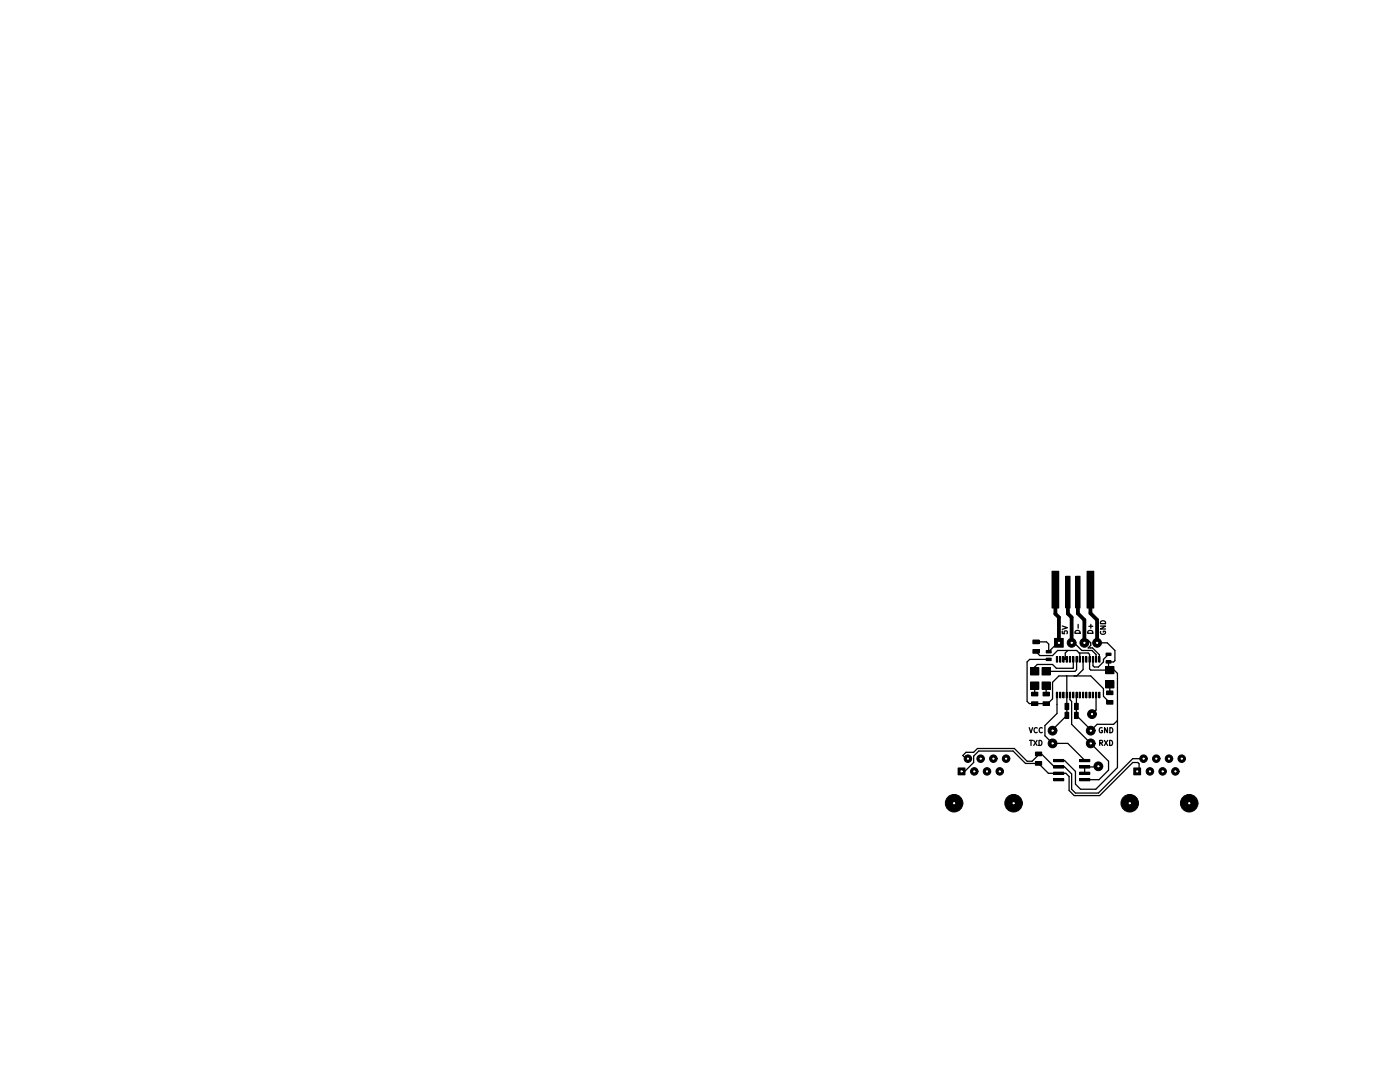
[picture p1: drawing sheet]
<svg xmlns="http://www.w3.org/2000/svg" width="279mm" height="216mm" viewBox="0 0 279 216" stroke-linecap="round" stroke-linejoin="round" font-family="sans-serif">
<g fill="none" stroke="#000" stroke-width=".25">
<path d="M206.5 136.8v1.7M206.8 130l.7 .8h2.6l1-1h3.8l.6 .6v1.2M206.8 128.1h2.1l.4 .4v1.5l1.8-1.7h.2M208.8 136.8v1.7M209.3 131.6h-3.8l-.5 .5v7.9l.4 .4h3.7l1-1v-3.3l1.2-1.2h6.4l2.5 2.5v1.5l1.3 1.2M210.9 138.7v3.7l-2.4 2.4v2l1.6 1.5h3l3.4 3.5M212 125.9v.5l.5 .1-.1-.5 .5-.1v.6M212 124.9l1 .3-1 .4M212.6 131.3l.3 .3h-.7l.4-.3M212.9 134.9v7.8l-2.8 2.9v.2M213.1 129.8l-.5 .5v1.3M213.5 138.7v.9l.4 .4v4.5l7.3 7.4v1.8l-1.9 1.9h-2.8"/>
<path d="M213.9 128.3h.5l1.5 1.5h2l.8 .8v1M214.2 131.6l-.1 1.8h-3.3l-.7-.8h-3.1l-.5 .5v.9M214.6 126a.55 .55 0 0 1 .6-.2 .55 .55 0 0 1 .3 .6h-1zM214.8 138.7v4l2.8 2.8 .1 .3 1.2-1.3h3.4l.7-.7M214.9 131.6v2l-.4 .4h-5.7M214.9 138.7h-.1M215.2 124.6v.8M215.4 130.3h1.8l.2 .3v2.9l.3 .2h4.7l.6 .7v18.8l-4.3 4.3h-3.1l-1-1v-2.6l-2.1-2.1h-1.2M216.2 131.6v2l-1.3 1.3M216.4 128.3l.5-.5h.3l.5 .5v.5l-.5 .5h.8l1.4 1.3v1M217.1 126a.55 .55 0 0 1 .6-.2 .55 .55 0 0 1 .4 .6h-1zM217.3 125h.8"/>
<path d="M217.7 124.6v.8M218.7 138.7v3l-.8 .8M218.9 128.3h2.1l1.5 1.5v2l-.2 .3h-1.1v1.4l.3 .2M219.6 124.9h1l-1 .6h1M219.7 126a.46 .46 0 0 0 .4 .6 .46 .46 0 0 0 .4-.7h-.3v.2M219.7 124.1a.55 .55 0 0 1 .6-.2 .55 .55 0 0 1 .3 .5h-1zM221.2 130.6l-1 1v.5l-1 1h-.8l-.3-.3v-1.2M221.5 136.5v1.7M191.9 153.9h.6l1.8-1.8v-1.2l1-1h6.9l2.5 2.4h2.6l1.9 2h3.5l.7 .6v2.8l1 1.1h5.1l6.6-6.7h1l.2 .3v1l-.4 .5M193.2 151.4h-.4l-.6-.7 .6-.6h1.5l.8-.7h7.3l2.6 2.5h1l1.3-1.3v-.2h.5l2.6 2.6h2.1l1.4 1.4v3.1l.7 .7h4.6l6.9-6.8h2.1M205.4 145.2l.3 1 .4-1M205.5 147.7h.6"/>
<path d="M205.8 147.7v1M206.3 147.7l.7 1M207 147.7l-.7 1M207 145.3a.45 .45 0 0 0-.6 .4 .45 .45 0 0 0 .6 .4M207.4 147.7a.51 .51 0 0 1 .5 .5 .51 .51 0 0 1-.5 .5zM208 145.3a.45 .45 0 0 0-.6 .4 .45 .45 0 0 0 .6 .4M212.9 141h.1M219.2 152.9l-.1 .1h-2.6v1.3M219.5 148.3l.5-.1v-.4l-.5-.1v1M219.7 148.3l.4 .4M220 145.2a.46 .46 0 0 0-.6 .5 .46 .46 0 0 0 .6 .4v-.3h-.2M220.4 147.7l.7 1"/>
<path d="M221 145.2v1l-.6-1v1M221.1 147.7l-.7 1M221.5 147.7a.51 .51 0 0 1 .5 .5 .51 .51 0 0 1-.5 .5zM221.5 145.2a.51 .51 0 0 1 .6 .5 .51 .51 0 0 1-.6 .5z"/>
</g>
<g fill="#000">
<path d="M210 114h1.3v7.3h-1.3zM212.7 115h.8v6.3h-.8zM214.7 115h.8v6.3h-.8zM216.9 114h1.4v7.3h-1.4zM205.7 136.1h1.6v1.4h-1.6zM205.7 133.2h1.6v1.5h-1.6zM205.9 138.1h1.2v.8h-1.2zM206.1 127.7h1.3v.7h-1.3zM206.1 129.6h1.3v.8h-1.3zM208 136.1h1.6v1.4h-1.6zM208 133.2h1.6v1.5h-1.6zM208.2 138.1h1.2v.8h-1.2z"/>
<path d="M208.8 129.8h1v.5h-1zM208.8 131.3h1v.5h-1zM210.5 127.4h1.7v1.7h-1.7zM210.8 138.1h.3v1.1h-.3zM210.8 131h.3v1.1h-.3zM211.5 138.1h.2v1.1h-.2zM211.5 131h.2v1.1h-.2zM212.1 138.1h.3v1.1h-.3zM212.1 131h.3v1.1h-.3zM212.8 138.1h.2v1.1h-.2zM212.8 131h.2v1.1h-.2zM213.4 138.1h.3v1.1h-.3z"/>
<path d="M213.4 131h.3v1.1h-.3zM214.1 138.1h.2v1.1h-.2zM214.1 131h.2v1.1h-.2zM214.7 138.1h.3v1.1h-.3zM214.7 131h.3v1.1h-.3zM215.4 138.1h.2v1.1h-.2zM215.4 131h.2v1.1h-.2zM216 138.1h.3v1.1h-.3zM216 131h.3v1.1h-.3zM216.7 138.1h.2v1.1h-.2zM216.7 131h.2v1.1h-.2zM217.3 138.1h.3v1.1h-.3z"/>
<path d="M217.3 131h.3v1.1h-.3zM218 138.1h.2v1.1h-.2zM218 131h.3v1.1h-.3zM218.6 138.1h.3v1.1h-.3zM218.6 131h.3v1.1h-.3zM219.3 138.1h.2v1.1h-.2zM219.3 131h.2v1.1h-.2zM220.7 135.8h1.6v1.5h-1.6zM220.7 133h1.6v1.4h-1.6zM220.7 130.3h1v.5h-1zM220.7 131.8h1v.5h-1zM220.9 137.9h1.2v.7h-1.2z"/>
<path d="M220.9 139.8h1.2v.7h-1.2zM191.2 153.2h1.4v1.4h-1.4zM205.9 140h1.2v.8h-1.2zM206.6 152h1.3v.7h-1.3zM206.6 150.1h1.3v.7h-1.3zM208.2 140h1.2v.8h-1.2zM212.5 140.3h.8v1.3h-.8zM212.5 142.1h.8v1.3h-.8zM214.5 140.3h.7v1.3h-.7zM214.5 142.1h.7v1.3h-.7zM226.3 153.2h1.3v1.4h-1.3z"/>
<circle cx="213.9" cy="128.3" r=".88"/>
<circle cx="216.4" cy="128.3" r=".88"/>
<circle cx="218.9" cy="128.3" r=".88"/>
<circle cx="193.2" cy="151.4" r=".75"/>
<circle cx="194.4" cy="153.9" r=".75"/>
<circle cx="195.7" cy="151.4" r=".75"/>
<circle cx="197" cy="153.9" r=".75"/>
<circle cx="198.2" cy="151.4" r=".75"/>
<circle cx="199.5" cy="153.9" r=".75"/>
<circle cx="200.8" cy="151.4" r=".75"/>
<circle cx="210.1" cy="145.8" r=".88"/>
<circle cx="210.1" cy="148.3" r=".88"/>
<circle cx="217.7" cy="145.8" r=".88"/>
<circle cx="217.7" cy="148.3" r=".88"/>
<circle cx="217.9" cy="142.5" r=".88"/>
<circle cx="219.2" cy="152.9" r=".88"/>
<circle cx="228.2" cy="151.4" r=".75"/>
<circle cx="229.5" cy="153.9" r=".75"/>
<circle cx="230.8" cy="151.4" r=".75"/>
<circle cx="232" cy="153.9" r=".75"/>
<circle cx="233.3" cy="151.4" r=".75"/>
<circle cx="234.6" cy="153.9" r=".75"/>
<circle cx="235.8" cy="151.4" r=".75"/>
<circle cx="190.4" cy="160.3" r="1.75"/>
<circle cx="202.3" cy="160.3" r="1.75"/>
<circle cx="225.5" cy="160.3" r="1.75"/>
<circle cx="237.3" cy="160.3" r="1.75"/>
</g>
<g fill="none" stroke="#000" stroke-width=".2">
<path d="M210 114h1.3v7.3h-1.3zM212.7 115h.8v6.3h-.8zM214.7 115h.8v6.3h-.8zM216.9 114h1.4v7.3h-1.4zM205.7 136.1h1.6v1.4h-1.6zM205.7 133.2h1.6v1.5h-1.6zM205.9 138.1h1.2v.8h-1.2zM206.1 127.7h1.3v.7h-1.3zM206.1 129.6h1.3v.8h-1.3zM208 136.1h1.6v1.4h-1.6zM208 133.2h1.6v1.5h-1.6zM208.2 138.1h1.2v.8h-1.2z"/>
<path d="M208.8 129.8h1v.5h-1zM208.8 131.3h1v.5h-1zM210.5 127.4h1.7v1.7h-1.7zM210.8 138.1h.3v1.1h-.3zM210.8 131h.3v1.1h-.3zM211.5 138.1h.2v1.1h-.2zM211.5 131h.2v1.1h-.2zM212.1 138.1h.3v1.1h-.3zM212.1 131h.3v1.1h-.3zM212.8 138.1h.2v1.1h-.2zM212.8 131h.2v1.1h-.2zM213.4 138.1h.3v1.1h-.3z"/>
<path d="M213.4 131h.3v1.1h-.3zM214.1 138.1h.2v1.1h-.2zM214.1 131h.2v1.1h-.2zM214.7 138.1h.3v1.1h-.3zM214.7 131h.3v1.1h-.3zM215.4 138.1h.2v1.1h-.2zM215.4 131h.2v1.1h-.2zM216 138.1h.3v1.1h-.3zM216 131h.3v1.1h-.3zM216.7 138.1h.2v1.1h-.2zM216.7 131h.2v1.1h-.2zM217.3 138.1h.3v1.1h-.3z"/>
<path d="M217.3 131h.3v1.1h-.3zM218 138.1h.2v1.1h-.2zM218 131h.3v1.1h-.3zM218.6 138.1h.3v1.1h-.3zM218.6 131h.3v1.1h-.3zM219.3 138.1h.2v1.1h-.2zM219.3 131h.2v1.1h-.2zM220.7 135.8h1.6v1.5h-1.6zM220.7 133h1.6v1.4h-1.6zM220.7 130.3h1v.5h-1zM220.7 131.8h1v.5h-1zM220.9 137.9h1.2v.7h-1.2z"/>
<path d="M220.9 139.8h1.2v.7h-1.2zM191.2 153.2h1.4v1.4h-1.4zM205.9 140h1.2v.8h-1.2zM206.6 152h1.3v.7h-1.3zM206.6 150.1h1.3v.7h-1.3zM208.2 140h1.2v.8h-1.2zM210.2 151.5h2.1v.5h-2.1zM210.2 152.8h2.1v.5h-2.1zM210.2 154.1h2.1v.4h-2.1zM210.2 155.4h2.1v.4h-2.1zM212.5 140.3h.8v1.3h-.8zM212.5 142.1h.8v1.3h-.8z"/>
<path d="M214.5 140.3h.7v1.3h-.7zM214.5 142.1h.7v1.3h-.7zM215.4 155.4h2.1v.4h-2.1zM215.4 154.1h2.1v.4h-2.1zM215.4 152.8h2.1v.5h-2.1zM215.4 151.5h2.1v.5h-2.1zM226.3 153.2h1.3v1.4h-1.3z"/>
<circle cx="213.9" cy="128.3" r=".88"/>
<circle cx="216.4" cy="128.3" r=".88"/>
<circle cx="218.9" cy="128.3" r=".88"/>
<circle cx="193.2" cy="151.4" r=".75"/>
<circle cx="194.4" cy="153.9" r=".75"/>
<circle cx="195.7" cy="151.4" r=".75"/>
<circle cx="197" cy="153.9" r=".75"/>
<circle cx="198.2" cy="151.4" r=".75"/>
<circle cx="199.5" cy="153.9" r=".75"/>
<circle cx="200.8" cy="151.4" r=".75"/>
<circle cx="210.1" cy="145.8" r=".88"/>
<circle cx="210.1" cy="148.3" r=".88"/>
<circle cx="217.7" cy="145.8" r=".88"/>
<circle cx="217.7" cy="148.3" r=".88"/>
<circle cx="217.9" cy="142.5" r=".88"/>
<circle cx="219.2" cy="152.9" r=".88"/>
<circle cx="228.2" cy="151.4" r=".75"/>
<circle cx="229.5" cy="153.9" r=".75"/>
<circle cx="230.8" cy="151.4" r=".75"/>
<circle cx="232" cy="153.9" r=".75"/>
<circle cx="233.3" cy="151.4" r=".75"/>
<circle cx="234.6" cy="153.9" r=".75"/>
<circle cx="235.8" cy="151.4" r=".75"/>
<circle cx="190.4" cy="160.3" r="1.75"/>
<circle cx="202.3" cy="160.3" r="1.75"/>
<circle cx="225.5" cy="160.3" r="1.75"/>
<circle cx="237.3" cy="160.3" r="1.75"/>
</g>
<path d="M210.2 155.6h2.1M210.2 154.3h2.1M210.2 153h2.1M210.2 151.8h2.1M215.4 155.6h2.1M215.4 154.3h2.1M215.4 153h2.1M215.4 151.8h2.1" fill="none" stroke="#000" stroke-width=".45"/>
<path d="M210.6 117.7v4.8l.7 .7v5.1M213.1 118.2v4.2l.8 .8v5.1M215.1 118.2v4.2l1.3 1.3v4.6M217.6 117.7v4.7l1.3 1.3v4.6" fill="none" stroke="#000" stroke-width=".76"/>
<circle cx="217.9" cy="142.5" r=".11" fill="#fff"/>
<circle cx="217.9" cy="142.5" r=".11" fill="none" stroke="#fff" stroke-width=".2"/>
<circle cx="219.2" cy="152.9" r=".11" fill="#fff"/>
<circle cx="219.2" cy="152.9" r=".11" fill="none" stroke="#fff" stroke-width=".2"/>
<circle cx="211.3" cy="128.3" r=".11" fill="#fff"/>
<circle cx="211.3" cy="128.3" r=".11" fill="none" stroke="#fff" stroke-width=".2"/>
<circle cx="213.9" cy="128.3" r=".11" fill="#fff"/>
<circle cx="213.9" cy="128.3" r=".11" fill="none" stroke="#fff" stroke-width=".2"/>
<circle cx="216.4" cy="128.3" r=".11" fill="#fff"/>
<circle cx="216.4" cy="128.3" r=".11" fill="none" stroke="#fff" stroke-width=".2"/>
<circle cx="218.9" cy="128.3" r=".11" fill="#fff"/>
<circle cx="218.9" cy="128.3" r=".11" fill="none" stroke="#fff" stroke-width=".2"/>
<circle cx="210.1" cy="148.3" r=".11" fill="#fff"/>
<circle cx="210.1" cy="148.3" r=".11" fill="none" stroke="#fff" stroke-width=".2"/>
<circle cx="217.7" cy="148.3" r=".11" fill="#fff"/>
<circle cx="217.7" cy="148.3" r=".11" fill="none" stroke="#fff" stroke-width=".2"/>
<circle cx="210.1" cy="145.8" r=".11" fill="#fff"/>
<circle cx="210.1" cy="145.8" r=".11" fill="none" stroke="#fff" stroke-width=".2"/>
<circle cx="217.7" cy="145.8" r=".11" fill="#fff"/>
<circle cx="217.7" cy="145.8" r=".11" fill="none" stroke="#fff" stroke-width=".2"/>
<circle cx="202.3" cy="160.3" r=".11" fill="#fff"/>
<circle cx="202.3" cy="160.3" r=".11" fill="none" stroke="#fff" stroke-width=".2"/>
<circle cx="190.4" cy="160.3" r=".11" fill="#fff"/>
<circle cx="190.4" cy="160.3" r=".11" fill="none" stroke="#fff" stroke-width=".2"/>
<circle cx="191.9" cy="153.9" r=".11" fill="#fff"/>
<circle cx="191.9" cy="153.9" r=".11" fill="none" stroke="#fff" stroke-width=".2"/>
<circle cx="193.2" cy="151.4" r=".11" fill="#fff"/>
<circle cx="193.2" cy="151.4" r=".11" fill="none" stroke="#fff" stroke-width=".2"/>
<circle cx="194.4" cy="153.9" r=".11" fill="#fff"/>
<circle cx="194.4" cy="153.9" r=".11" fill="none" stroke="#fff" stroke-width=".2"/>
<circle cx="195.7" cy="151.4" r=".11" fill="#fff"/>
<circle cx="195.7" cy="151.4" r=".11" fill="none" stroke="#fff" stroke-width=".2"/>
<circle cx="197" cy="153.9" r=".11" fill="#fff"/>
<circle cx="197" cy="153.9" r=".11" fill="none" stroke="#fff" stroke-width=".2"/>
<circle cx="198.2" cy="151.4" r=".11" fill="#fff"/>
<circle cx="198.2" cy="151.4" r=".11" fill="none" stroke="#fff" stroke-width=".2"/>
<circle cx="199.5" cy="153.9" r=".11" fill="#fff"/>
<circle cx="199.5" cy="153.9" r=".11" fill="none" stroke="#fff" stroke-width=".2"/>
<circle cx="200.8" cy="151.4" r=".11" fill="#fff"/>
<circle cx="200.8" cy="151.4" r=".11" fill="none" stroke="#fff" stroke-width=".2"/>
<circle cx="237.3" cy="160.3" r=".11" fill="#fff"/>
<circle cx="237.3" cy="160.3" r=".11" fill="none" stroke="#fff" stroke-width=".2"/>
<circle cx="225.5" cy="160.3" r=".11" fill="#fff"/>
<circle cx="225.5" cy="160.3" r=".11" fill="none" stroke="#fff" stroke-width=".2"/>
<circle cx="226.9" cy="153.9" r=".11" fill="#fff"/>
<circle cx="226.9" cy="153.9" r=".11" fill="none" stroke="#fff" stroke-width=".2"/>
<circle cx="228.2" cy="151.4" r=".11" fill="#fff"/>
<circle cx="228.2" cy="151.4" r=".11" fill="none" stroke="#fff" stroke-width=".2"/>
<circle cx="229.5" cy="153.9" r=".11" fill="#fff"/>
<circle cx="229.5" cy="153.9" r=".11" fill="none" stroke="#fff" stroke-width=".2"/>
<circle cx="230.8" cy="151.4" r=".11" fill="#fff"/>
<circle cx="230.8" cy="151.4" r=".11" fill="none" stroke="#fff" stroke-width=".2"/>
<circle cx="232" cy="153.9" r=".11" fill="#fff"/>
<circle cx="232" cy="153.9" r=".11" fill="none" stroke="#fff" stroke-width=".2"/>
<circle cx="233.3" cy="151.4" r=".11" fill="#fff"/>
<circle cx="233.3" cy="151.4" r=".11" fill="none" stroke="#fff" stroke-width=".2"/>
<circle cx="234.6" cy="153.9" r=".11" fill="#fff"/>
<circle cx="234.6" cy="153.9" r=".11" fill="none" stroke="#fff" stroke-width=".2"/>
<circle cx="235.8" cy="151.4" r=".11" fill="#fff"/>
<circle cx="235.8" cy="151.4" r=".11" fill="none" stroke="#fff" stroke-width=".2"/>
</svg>
